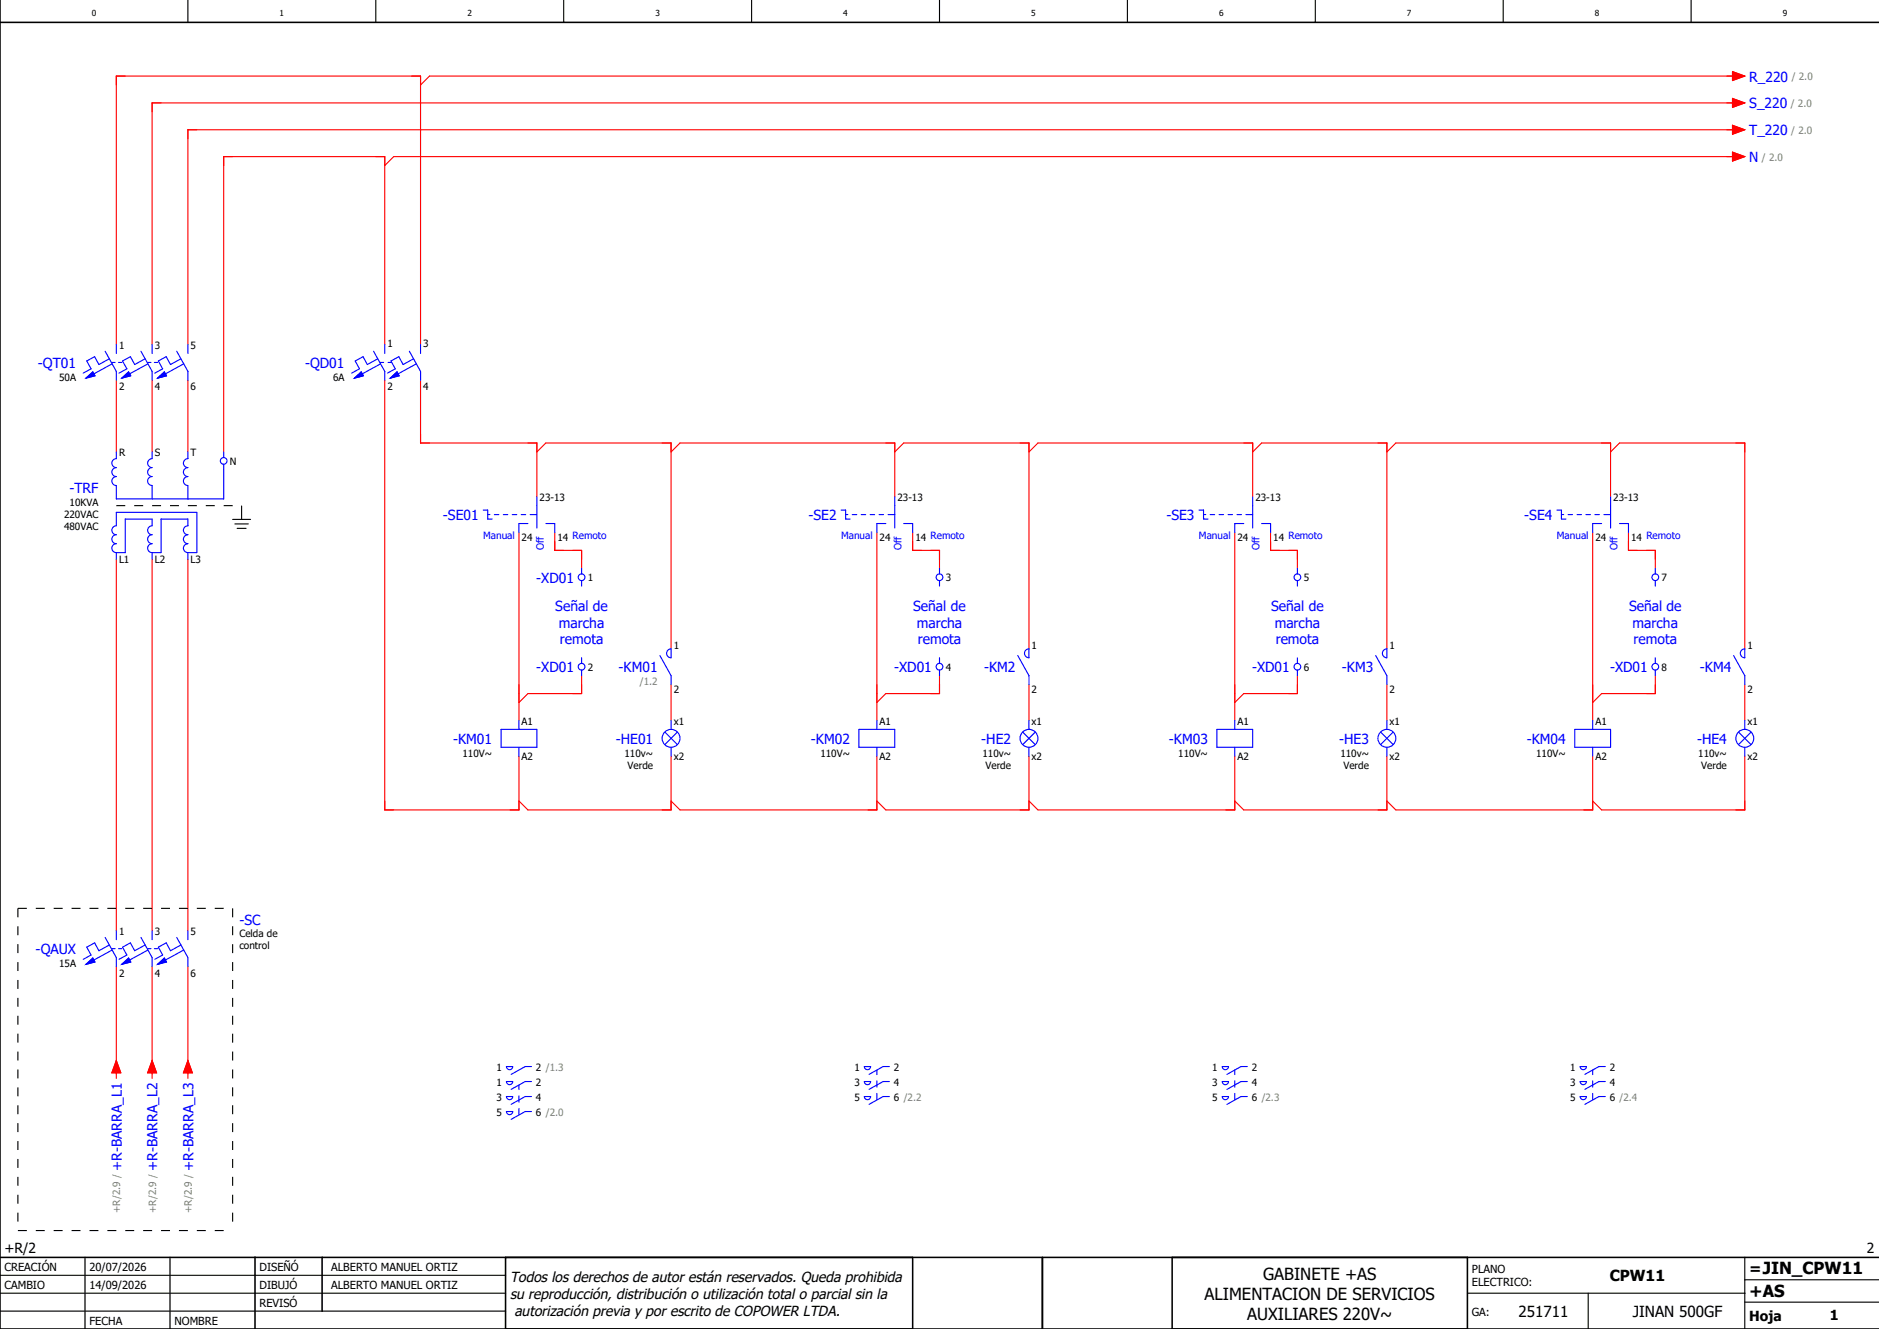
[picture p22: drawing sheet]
<svg xmlns="http://www.w3.org/2000/svg" width="420mm" height="297mm" viewBox="0 0 420 297" stroke-linecap="round" stroke-linejoin="round" font-family="sans-serif">
<defs><g id="words">
<g font-size="3.7">
<text x="282.3" y="286">GABINETE +AS</text>
<text x="269.3" y="290.5">ALIMENTACION DE SERVICIOS</text>
<text x="391" y="289.8">+AS</text>
<text x="278.8" y="295">AUXILIARES 220V~</text>
</g>
<g font-size="3.4">
<text x="359.8" y="286.4">CPW11</text>
<text x="391" y="284.6">=JIN_CPW11</text>
<text x="339.4" y="294.4">251711</text>
<text x="365" y="294.4">JINAN 500GF</text>
</g>
<g font-size="3.2">
<text x="114" y="286.5">Todos los derechos de autor están reservados. Queda prohibida</text>
<text x="114" y="290.2">su reproducción, distribución o utilización total o parcial sin la</text>
<text x="115" y="294">autorización previa y por escrito de COPOWER LTDA.</text>
</g>
<g font-size="3.1" fill="#00f">
<text x="391" y="18.2">R_220</text>
<text x="391" y="24.2">S_220</text>
<text x="391" y="30.2">T_220</text>
<text x="391" y="36.2">N</text>
<text x="8.5" y="82.2">-QT01</text>
<text x="68.2" y="82.2">-QD01</text>
<text x="15.5" y="110.2">-TRF</text>
<text x="99" y="116.2">-SE01</text>
<text x="180.7" y="116.2">-SE2</text>
<text x="260.7" y="116.2">-SE3</text>
<text x="340.7" y="116.2">-SE4</text>
<text x="119.9" y="130.2">-XD01</text>
<text x="124.1" y="136.5">Señal de</text>
<text x="204.1" y="136.5">Señal de</text>
<text x="284.1" y="136.5">Señal de</text>
<text x="364.1" y="136.5">Señal de</text>
<text x="124.9" y="140.2">marcha</text>
<text x="125.1" y="144">remota</text>
<text x="204.9" y="140.2">marcha</text>
<text x="205.1" y="144">remota</text>
<text x="284.9" y="140.2">marcha</text>
<text x="285.1" y="144">remota</text>
<text x="364.9" y="140.2">marcha</text>
<text x="365.1" y="144">remota</text>
<text x="119.9" y="150.2">-XD01</text>
<text x="138.3" y="150.2">-KM01</text>
<text x="199.9" y="150.2">-XD01</text>
<text x="220" y="150.2">-KM2</text>
<text x="279.9" y="150.2">-XD01</text>
<text x="300" y="150.2">-KM3</text>
<text x="359.9" y="150.2">-XD01</text>
<text x="380" y="150.2">-KM4</text>
<text x="101.3" y="166.2">-KM01</text>
<text x="137.6" y="166.2">-HE01</text>
<text x="181.3" y="166.2">-KM02</text>
<text x="219.3" y="166.2">-HE2</text>
<text x="261.3" y="166.2">-KM03</text>
<text x="299.3" y="166.2">-HE3</text>
<text x="341.3" y="166.2">-KM04</text>
<text x="379.3" y="166.2">-HE4</text>
<text x="53.5" y="206.6">-SC</text>
<text x="8" y="213.2">-QAUX</text>
<text x="27.2" y="261.7" transform="rotate(-90 27.2 261.7)">+R-BARRA_L1</text>
<text x="35.2" y="261.7" transform="rotate(-90 35.2 261.7)">+R-BARRA_L2</text>
<text x="43.2" y="261.7" transform="rotate(-90 43.2 261.7)">+R-BARRA_L3</text>
</g>
<g font-size="3.1">
<text x="1" y="280">+R/2</text>
<text x="417.3" y="280">2</text>
<text x="391" y="295.2">Hoja</text>
<text x="409" y="295">1</text>
</g>
<g font-size="2.5">
<text x="1" y="284">CREACIÓN</text>
<text x="20" y="284">20/07/2026</text>
<text x="58" y="284">DISEÑÓ</text>
<text x="74" y="284">ALBERTO MANUEL ORTIZ</text>
<text x="329" y="284.5">PLANO</text>
<text x="329" y="287.5">ELECTRICO:</text>
<text x="1" y="288">CAMBIO</text>
<text x="20" y="288">14/09/2026</text>
<text x="58" y="292">REVISÓ</text>
<text x="58" y="288">DIBUJÓ</text>
<text x="74" y="288">ALBERTO MANUEL ORTIZ</text>
<text x="329" y="294">GA:</text>
<text x="20" y="296">FECHA</text>
<text x="39" y="296">NOMBRE</text>
</g>
<g font-size="2.2" fill="#7ca552">
<text x="400.5" y="17.9">/ 2.0</text>
<text x="400.3" y="23.9">/ 2.0</text>
<text x="400.4" y="29.9">/ 2.0</text>
<text x="393.8" y="35.9">/ 2.0</text>
<text x="143" y="153.1">/1.2</text>
<text x="26.9" y="271" transform="rotate(-90 26.9 271)">+R/2.9 /</text>
<text x="34.9" y="271" transform="rotate(-90 34.9 271)">+R/2.9 /</text>
<text x="42.9" y="271" transform="rotate(-90 42.9 271)">+R/2.9 /</text>
</g>
<g font-size="2.2">
<text x="26.6" y="77.9">1</text>
<text x="34.6" y="77.9">3</text>
<text x="42.6" y="77.9">5</text>
<text x="86.6" y="77.5">1</text>
<text x="94.6" y="77.5">3</text>
<text x="13.2" y="85.1">50A</text>
<text x="26.6" y="87.2">2</text>
<text x="34.6" y="87.2">4</text>
<text x="42.6" y="87.2">6</text>
<text x="74.4" y="85.1">6A</text>
<text x="86.6" y="87.2">2</text>
<text x="94.6" y="87.2">4</text>
<text x="26.6" y="101.9">R</text>
<text x="34.6" y="101.9">S</text>
<text x="42.6" y="101.9">T</text>
<text x="51.4" y="103.9">N</text>
<text x="15.6" y="113.1">10KVA</text>
<text x="120.6" y="111.9">23-13</text>
<text x="200.6" y="111.9">23-13</text>
<text x="280.6" y="111.9">23-13</text>
<text x="360.6" y="111.9">23-13</text>
<text x="14.3" y="115.8">220VAC</text>
<text x="14.3" y="118.5">480VAC</text>
<text x="26.6" y="125.8">L1</text>
<text x="34.6" y="125.8">L2</text>
<text x="42.6" y="125.8">L3</text>
<text x="116.6" y="120.8">24</text>
<text x="124.6" y="120.8">14 Remoto</text>
<text x="196.6" y="120.8">24</text>
<text x="204.6" y="120.8">14 Remoto</text>
<text x="276.6" y="120.8">24</text>
<text x="284.6" y="120.8">14 Remoto</text>
<text x="356.6" y="120.8">24</text>
<text x="364.6" y="120.8">14 Remoto</text>
<text x="131.4" y="129.9">1</text>
<text x="211.4" y="129.9">3</text>
<text x="291.4" y="129.9">5</text>
<text x="371.4" y="129.9">7</text>
<text x="131.4" y="149.9">2</text>
<text x="150.6" y="144.9">1</text>
<text x="211.4" y="149.9">4</text>
<text x="230.6" y="144.9">1</text>
<text x="291.4" y="149.9">6</text>
<text x="310.6" y="144.9">1</text>
<text x="371.4" y="149.9">8</text>
<text x="390.6" y="144.9">1</text>
<text x="150.6" y="154.8">2</text>
<text x="230.6" y="154.8">2</text>
<text x="310.6" y="154.8">2</text>
<text x="390.6" y="154.8">2</text>
<text x="116.6" y="161.9">A1</text>
<text x="150.6" y="161.9">x1</text>
<text x="196.6" y="161.9">A1</text>
<text x="230.6" y="161.9">x1</text>
<text x="276.6" y="161.9">A1</text>
<text x="310.6" y="161.9">x1</text>
<text x="356.6" y="161.9">A1</text>
<text x="390.6" y="161.9">x1</text>
<text x="103.4" y="169.1">110V~</text>
<text x="116.6" y="169.8">A2</text>
<text x="139.6" y="169.1">110v~</text>
<text x="140.3" y="171.8">Verde</text>
<text x="150.6" y="169.8">x2</text>
<text x="183.4" y="169.1">110V~</text>
<text x="196.6" y="169.8">A2</text>
<text x="219.6" y="169.1">110v~</text>
<text x="220.3" y="171.8">Verde</text>
<text x="230.6" y="169.8">x2</text>
<text x="263.4" y="169.1">110V~</text>
<text x="276.6" y="169.8">A2</text>
<text x="299.6" y="169.1">110v~</text>
<text x="300.3" y="171.8">Verde</text>
<text x="310.6" y="169.8">x2</text>
<text x="343.4" y="169.1">110V~</text>
<text x="356.6" y="169.8">A2</text>
<text x="379.6" y="169.1">110v~</text>
<text x="380.3" y="171.8">Verde</text>
<text x="390.6" y="169.8">x2</text>
<text x="26.6" y="208.9">1</text>
<text x="34.6" y="208.9">3</text>
<text x="42.6" y="208.9">5</text>
<text x="53.5" y="209.5">Celda de</text>
<text x="53.5" y="212.2">control</text>
<text x="13.2" y="216.1">15A</text>
<text x="26.6" y="218.2">2</text>
<text x="34.6" y="218.2">4</text>
<text x="42.6" y="218.2">6</text>
<text x="111" y="239.2">1</text>
<text x="119.8" y="239.2">2 /1.3</text>
<text x="191" y="239.2">1</text>
<text x="199.8" y="239.2">2</text>
<text x="271" y="239.2">1</text>
<text x="279.8" y="239.2">2</text>
<text x="351" y="239.2">1</text>
<text x="359.8" y="239.2">2</text>
<text x="111" y="242.6">1</text>
<text x="111" y="245.9">3</text>
<text x="119.8" y="242.6">2</text>
<text x="119.8" y="245.9">4</text>
<text x="191" y="242.6">3</text>
<text x="191" y="245.9">5</text>
<text x="199.8" y="242.6">4</text>
<text x="199.8" y="245.9">6 /2.2</text>
<text x="271" y="242.6">3</text>
<text x="271" y="245.9">5</text>
<text x="279.8" y="242.6">4</text>
<text x="279.8" y="245.9">6 /2.3</text>
<text x="351" y="242.6">3</text>
<text x="351" y="245.9">5</text>
<text x="359.8" y="242.6">4</text>
<text x="359.8" y="245.9">6 /2.4</text>
<text x="111" y="249.3">5</text>
<text x="119.8" y="249.3">6 /2.0</text>
</g>
<g font-size="2.2" fill="#00f">
<text x="108" y="120.5">Manual</text>
<text x="121.5" y="123" transform="rotate(-90 121.5 123)">Off</text>
<text x="188" y="120.5">Manual</text>
<text x="201.5" y="123" transform="rotate(-90 201.5 123)">Off</text>
<text x="268" y="120.5">Manual</text>
<text x="281.5" y="123" transform="rotate(-90 281.5 123)">Off</text>
<text x="348" y="120.5">Manual</text>
<text x="361.5" y="123" transform="rotate(-90 361.5 123)">Off</text>
</g>
<g font-size="1.9">
<text x="20.5" y="3.6">0</text>
<text x="62.5" y="3.6">1</text>
<text x="104.5" y="3.6">2</text>
<text x="146.5" y="3.6">3</text>
<text x="188.5" y="3.6">4</text>
<text x="230.5" y="3.6">5</text>
<text x="272.5" y="3.6">6</text>
<text x="314.5" y="3.6">7</text>
<text x="356.5" y="3.6">8</text>
<text x="398.5" y="3.6">9</text>
</g>
</g></defs>
<g fill="none" stroke="#000" stroke-width=".25">
<path d="M42 0v5M84 0v5M126 0v5M168 0v5M210 0v5M252 0v5M294 0v5M336 0v5M378 0v5M52 116.1h4M52.5 117.1h3M53 118.1h2"/>
<path d="M54 113.1v3M0 285h113M0 293h113M0 289h113M19 281v16M38 281v16M328 289h62M355 289v8M390 291h30M390 281v16M390 286h30"/>
</g>
<path d="M0 5h420M0 0v297h420M0 281h420M57 281v16M72 281v12M113 281v16M204 281v16M233 281v16M262 281v16M328 281v16" fill="none" stroke="#000" stroke-width=".35"/>
<g fill="none" stroke="#f00" stroke-width=".25">
<path d="M387.3 16l2.7 1-2.7 1zM388 17h-292l-2 2M387.3 22l2.7 1-2.7 1zM387.3 28l2.7 1-2.7 1zM387.3 34l2.7 1-2.7 1zM388 23h-354v54M388 29h-346v48M388 35h-300l-2 2M26 77v-60h68v60M86 77v-42h-36v66M26 85v16M34 85v16"/>
<path d="M42 85v16M86 85v96h30v-12M94 85v14h26v12M116 119v42M120 101l2-2h28v46M124 119v4h6v4M150 101l2-2h48v12M196 119v42M200 101l2-2h28v46M204 119v4h6v4M230 101l2-2h48v12M276 119v42"/>
<path d="M280 101l2-2h28v46M284 119v4h6v4M310 101l2-2h48v12M356 119v42M360 101l2-2h28v46M364 119v4h6v4M26 125v83M34 125v83M42 125v83M130 151v4h-12l-2 2M150 153v8M210 151v4h-12l-2 2"/>
<path d="M230 153v8M290 151v4h-12l-2 2M310 153v8M370 151v4h-12l-2 2M390 153v8M150 169v12h-32l-2-2M196 169v12h-44l-2-2M230 169v12h-32l-2-2M276 169v12h-44l-2-2M310 169v12h-32l-2-2M356 169v12h-44l-2-2M390 169v12h-32l-2-2"/>
<path d="M26 216v25M34 216v25M42 216v25M26 237l1 2.8h-2zM34 237l1 2.8h-2zM42 237l1 2.8h-2z"/>
</g>
<g fill="none" stroke="#00f" stroke-width=".25">
<path d="M23.5 78.5l2.5 4.5v2M26 77v2M31.5 78.5l2.5 4.5v2M34 77v2M39.5 78.5l2.5 4.5v2M42 77v2M83.5 78.5l2.5 4.5v2M86 77v2M91.5 78.5l2.5 4.5v2M94 77v2M19.2 84.5l1.5-1.4 .5 .9zM24.4 80.2l-2.3 1.3-1-1.8-1.7 1 1 1.7-1.8 1"/>
<path d="M25 81h.7M25.1 81.3l-4.1 2.2M26.5 81h.8M27.2 84.5l1.5-1.4 .5 .9zM32.4 80.2l-2.3 1.3-1-1.8-1.7 1 1 1.7-1.8 1M33 81h.8M33.1 81.3l-4.1 2.2M34.5 81h.8M35.2 84.5l1.5-1.4 .5 .9zM40.4 80.2l-2.3 1.3-1-1.8-1.7 1 1 1.7-1.8 1M41.1 81.3l-4.1 2.2M79.2 84.5l1.5-1.4 .5 .9z"/>
<path d="M84.4 80.2l-2.3 1.3-1-1.8-1.7 1 1 1.7-1.8 1M85 81h.8M85.1 81.3l-4.1 2.2M86.8 81h.7M87.2 84.5l1.5-1.4 .5 .9zM92.4 80.2l-2.3 1.3-1-1.8-1.7 1 1 1.7-1.8 1M93.1 81.3l-4.1 2.2M26 101v1.5a1 1 0 0 0-1 1 1 1 0 0 0 1 1 1 1 0 0 0-1 1 1 1 0 0 0 1 1 1 1 0 0 0-1 1 1 1 0 0 0 1 1v3h24v-7.7M34 101v1.5a1 1 0 0 0-1 1 1 1 0 0 0 1 1 1 1 0 0 0-1 1 1 1 0 0 0 1 1 1 1 0 0 0-1 1 1 1 0 0 0 1 1v3M42 101v1.5a1 1 0 0 0-1 1 1 1 0 0 0 1 1 1 1 0 0 0-1 1 1 1 0 0 0 1 1 1 1 0 0 0-1 1 1 1 0 0 0 1 1v3M50 101v1.3M108 114h1v2h1"/>
<path d="M109 115h.5M110.5 115h1M112.5 115h1M114.5 115h1M116.5 115h1M118 117h-2v2M118.5 115h1.5M120 111v7M122 117h2v2M188 114h1v2h1M189 115h.5M190.5 115h1"/>
<path d="M192.5 115h1M194.5 115h1M196.5 115h1M198 117h-2v2M198.5 115h1.5M200 111v7M202 117h2v2M268 114h1v2h1M269 115h.5M270.5 115h1M272.5 115h1M274.5 115h1"/>
<path d="M276.5 115h1M278 117h-2v2M278.5 115h1.5M280 111v7M282 117h2v2M348 114h1v2h1M349 115h.5M350.5 115h1M352.5 115h1M354.5 115h1M356.5 115h1M358 117h-2v2"/>
<path d="M358.5 115h1.5M360 111v7M362 117h2v2M26 123.5a1 1 0 0 1-1-1 1 1 0 0 1 1-1 1 1 0 0 1-1-1 1 1 0 0 1 1-1 1 1 0 0 1-1-1 1 1 0 0 1 1-1v-3h18v9h-2M26 123.5h2v-7.5h6v1.5a1 1 0 0 0-1 1 1 1 0 0 0 1 1 1 1 0 0 0-1 1 1 1 0 0 0 1 1 1 1 0 0 0-1 1 1 1 0 0 0 1 1M26 123.5v1.5M34 123.5h2v-7.5h6v1.5a1 1 0 0 0-1 1 1 1 0 0 0 1 1 1 1 0 0 0-1 1 1 1 0 0 0 1 1 1 1 0 0 0-1 1 1 1 0 0 0 1 1M34 123.5v1.5M42 123.5v1.5M130 127v1.3M130 129.7v1.3M210 127v1.3"/>
<path d="M210 129.7v1.3M290 127v1.3M290 129.7v1.3M370 127v1.3M370 129.7v1.3M130 147v1.2M130 149.7v1.3M147.5 146.5l2.5 4.5v2M149.3 145.3l.7-.3v2a1 1 0 0 1-.9-.6 1 1 0 0 1 .2-1.1zM210 147v1.2M210 149.7v1.3M227.5 146.5l2.5 4.5v2"/>
<path d="M229.3 145.3l.7-.3v2a1 1 0 0 1-.9-.6 1 1 0 0 1 .2-1.1zM290 147v1.2M290 149.7v1.3M307.5 146.5l2.5 4.5v2M309.3 145.3l.7-.3v2a1 1 0 0 1-.9-.6 1 1 0 0 1 .2-1.1zM370 147v1.2M370 149.7v1.3M387.5 146.5l2.5 4.5v2M389.3 145.3l.7-.3v2a1 1 0 0 1-.9-.6 1 1 0 0 1 .2-1.1zM112 163h8v4h-8zM116 161v2M116 167v2"/>
<path d="M148.6 163.6l2.8 2.8M150 161v2M150 167v2M151.4 163.6l-2.8 2.8M192 163h8v4h-8zM196 161v2M196 167v2M228.6 163.6l2.8 2.8M230 161v2M230 167v2M231.4 163.6l-2.8 2.8M272 163h8v4h-8z"/>
<path d="M276 161v2M276 167v2M308.6 163.6l2.8 2.8M310 161v2M310 167v2M311.4 163.6l-2.8 2.8M352 163h8v4h-8zM356 161v2M356 167v2M388.6 163.6l2.8 2.8M390 161v2M390 167v2"/>
<path d="M391.4 163.6l-2.8 2.8M19.2 215.5l1.5-1.4 .5 .9zM23.5 209.5l2.5 4.5v2M24.4 211.2l-2.3 1.3-1-1.8-1.7 1 1 1.7-1.8 1M25 212h.7M25.1 212.3l-4.1 2.2M26 208v2M26.5 212h.8M27.2 215.5l1.5-1.4 .5 .9zM31.5 209.5l2.5 4.5v2M32.4 211.2l-2.3 1.3-1-1.8-1.7 1 1 1.7-1.8 1M33 212h.8"/>
<path d="M33.1 212.3l-4.1 2.2M34 208v2M34.5 212h.8M35.2 215.5l1.5-1.4 .5 .9zM39.5 209.5l2.5 4.5v2M40.4 211.2l-2.3 1.3-1-1.8-1.7 1 1 1.7-1.8 1M41.1 212.3l-4.1 2.2M42 208v2M113.2 238.4h1.4a.7 .7 0 0 1-.7 .6 .7 .7 0 0 1-.7-.6zM118.8 238.3h-1.4l-3.1 1.8M193.2 238.4h1.4a.7 .7 0 0 1-.7 .6 .7 .7 0 0 1-.7-.6zM196 239.1v1"/>
<path d="M198.8 238.3h-1.4l-3.1 1.8M273.2 238.4h1.4a.7 .7 0 0 1-.7 .6 .7 .7 0 0 1-.7-.6zM276 239.1v1M278.8 238.3h-1.4l-3.1 1.8M353.2 238.4h1.4a.7 .7 0 0 1-.7 .6 .7 .7 0 0 1-.7-.6zM356 239.1v1M358.8 238.3h-1.4l-3.2 1.8M113.2 245.1h1.4a.7 .7 0 0 1-.7 .6 .7 .7 0 0 1-.7-.6zM113.2 241.7h1.4a.7 .7 0 0 1-.7 .7 .7 .7 0 0 1-.7-.7zM113.2 248.4h1.4a.7 .7 0 0 1-.7 .7 .7 .7 0 0 1-.7-.7zM116 242.5v1M116 244.9v1.4"/>
<path d="M116 247.7v1.4M118.8 245h-1.4l-3.2 1.8M118.8 241.7h-1.4l-3.2 1.8M118.8 248.4h-1.4l-3.1 1.8M193.2 241.7h1.4a.7 .7 0 0 1-.7 .7 .7 .7 0 0 1-.7-.7zM193.2 245.1h1.4a.7 .7 0 0 1-.7 .7 .7 .7 0 0 1-.7-.7zM196 241.6v1.3M196 244.4v1.3M198.8 241.7h-1.4l-3.1 1.8M198.8 245.1h-1.4l-3.1 1.7M273.2 241.7h1.4a.7 .7 0 0 1-.7 .7 .7 .7 0 0 1-.7-.7zM273.2 245.1h1.4a.7 .7 0 0 1-.7 .7 .7 .7 0 0 1-.7-.7z"/>
<path d="M276 241.6v1.3M276 244.4v1.3M278.8 241.7h-1.4l-3.1 1.8M278.8 245.1h-1.4l-3.1 1.7M353.2 241.7h1.4a.7 .7 0 0 1-.7 .7 .7 .7 0 0 1-.7-.7zM353.2 245.1h1.4a.7 .7 0 0 1-.7 .7 .7 .7 0 0 1-.7-.7zM356 241.6v1.3M356 244.4v1.3M358.8 245.1h-1.4l-3.1 1.7M358.8 241.7h-1.4l-3.2 1.8"/>
<circle cx="50" cy="103" r=".75"/>
<circle cx="130" cy="129" r=".75"/>
<circle cx="210" cy="129" r=".75"/>
<circle cx="290" cy="129" r=".75"/>
<circle cx="370" cy="129" r=".75"/>
<circle cx="130" cy="149" r=".75"/>
<circle cx="210" cy="149" r=".75"/>
<circle cx="290" cy="149" r=".75"/>
<circle cx="370" cy="149" r=".75"/>
<circle cx="150" cy="165" r="2"/>
<circle cx="230" cy="165" r="2"/>
<circle cx="310" cy="165" r="2"/>
<circle cx="390" cy="165" r="2"/>
</g>
<path d="M26 113h28M4 203h48M4 203v72M52 203v72M4 275h48" fill="none" stroke="#000" stroke-width=".25" stroke-dasharray="2 2" stroke-linecap="butt"/>
<g fill="#00f" stroke="#00f" stroke-width=".22">
<path d="M27.2 215.5l1.5-1.4 .5 .9z"/>
<path d="M35.2 215.5l1.5-1.4 .5 .9z"/>
<path d="M19.2 215.5l1.5-1.4 .5 .9z"/>
<path d="M27.2 84.5l1.5-1.4 .5 .9z"/>
<path d="M35.2 84.5l1.5-1.4 .5 .9z"/>
<path d="M19.2 84.5l1.5-1.4 .5 .9z"/>
<path d="M79.2 84.5l1.5-1.4 .5 .9z"/>
<path d="M87.2 84.5l1.5-1.4 .5 .9z"/>
</g>
<g fill="#f00" stroke="#f00" stroke-width=".22">
<path d="M26 237l1 2.8h-2z"/>
<path d="M34 237l1 2.8h-2z"/>
<path d="M42 237l1 2.8h-2z"/>
<path d="M387.3 16l2.7 1-2.7 1z"/>
<path d="M387.3 22l2.7 1-2.7 1z"/>
<path d="M387.3 28l2.7 1-2.7 1z"/>
<path d="M387.3 34l2.7 1-2.7 1z"/>
</g>
<use href="#words"/>
</svg>
